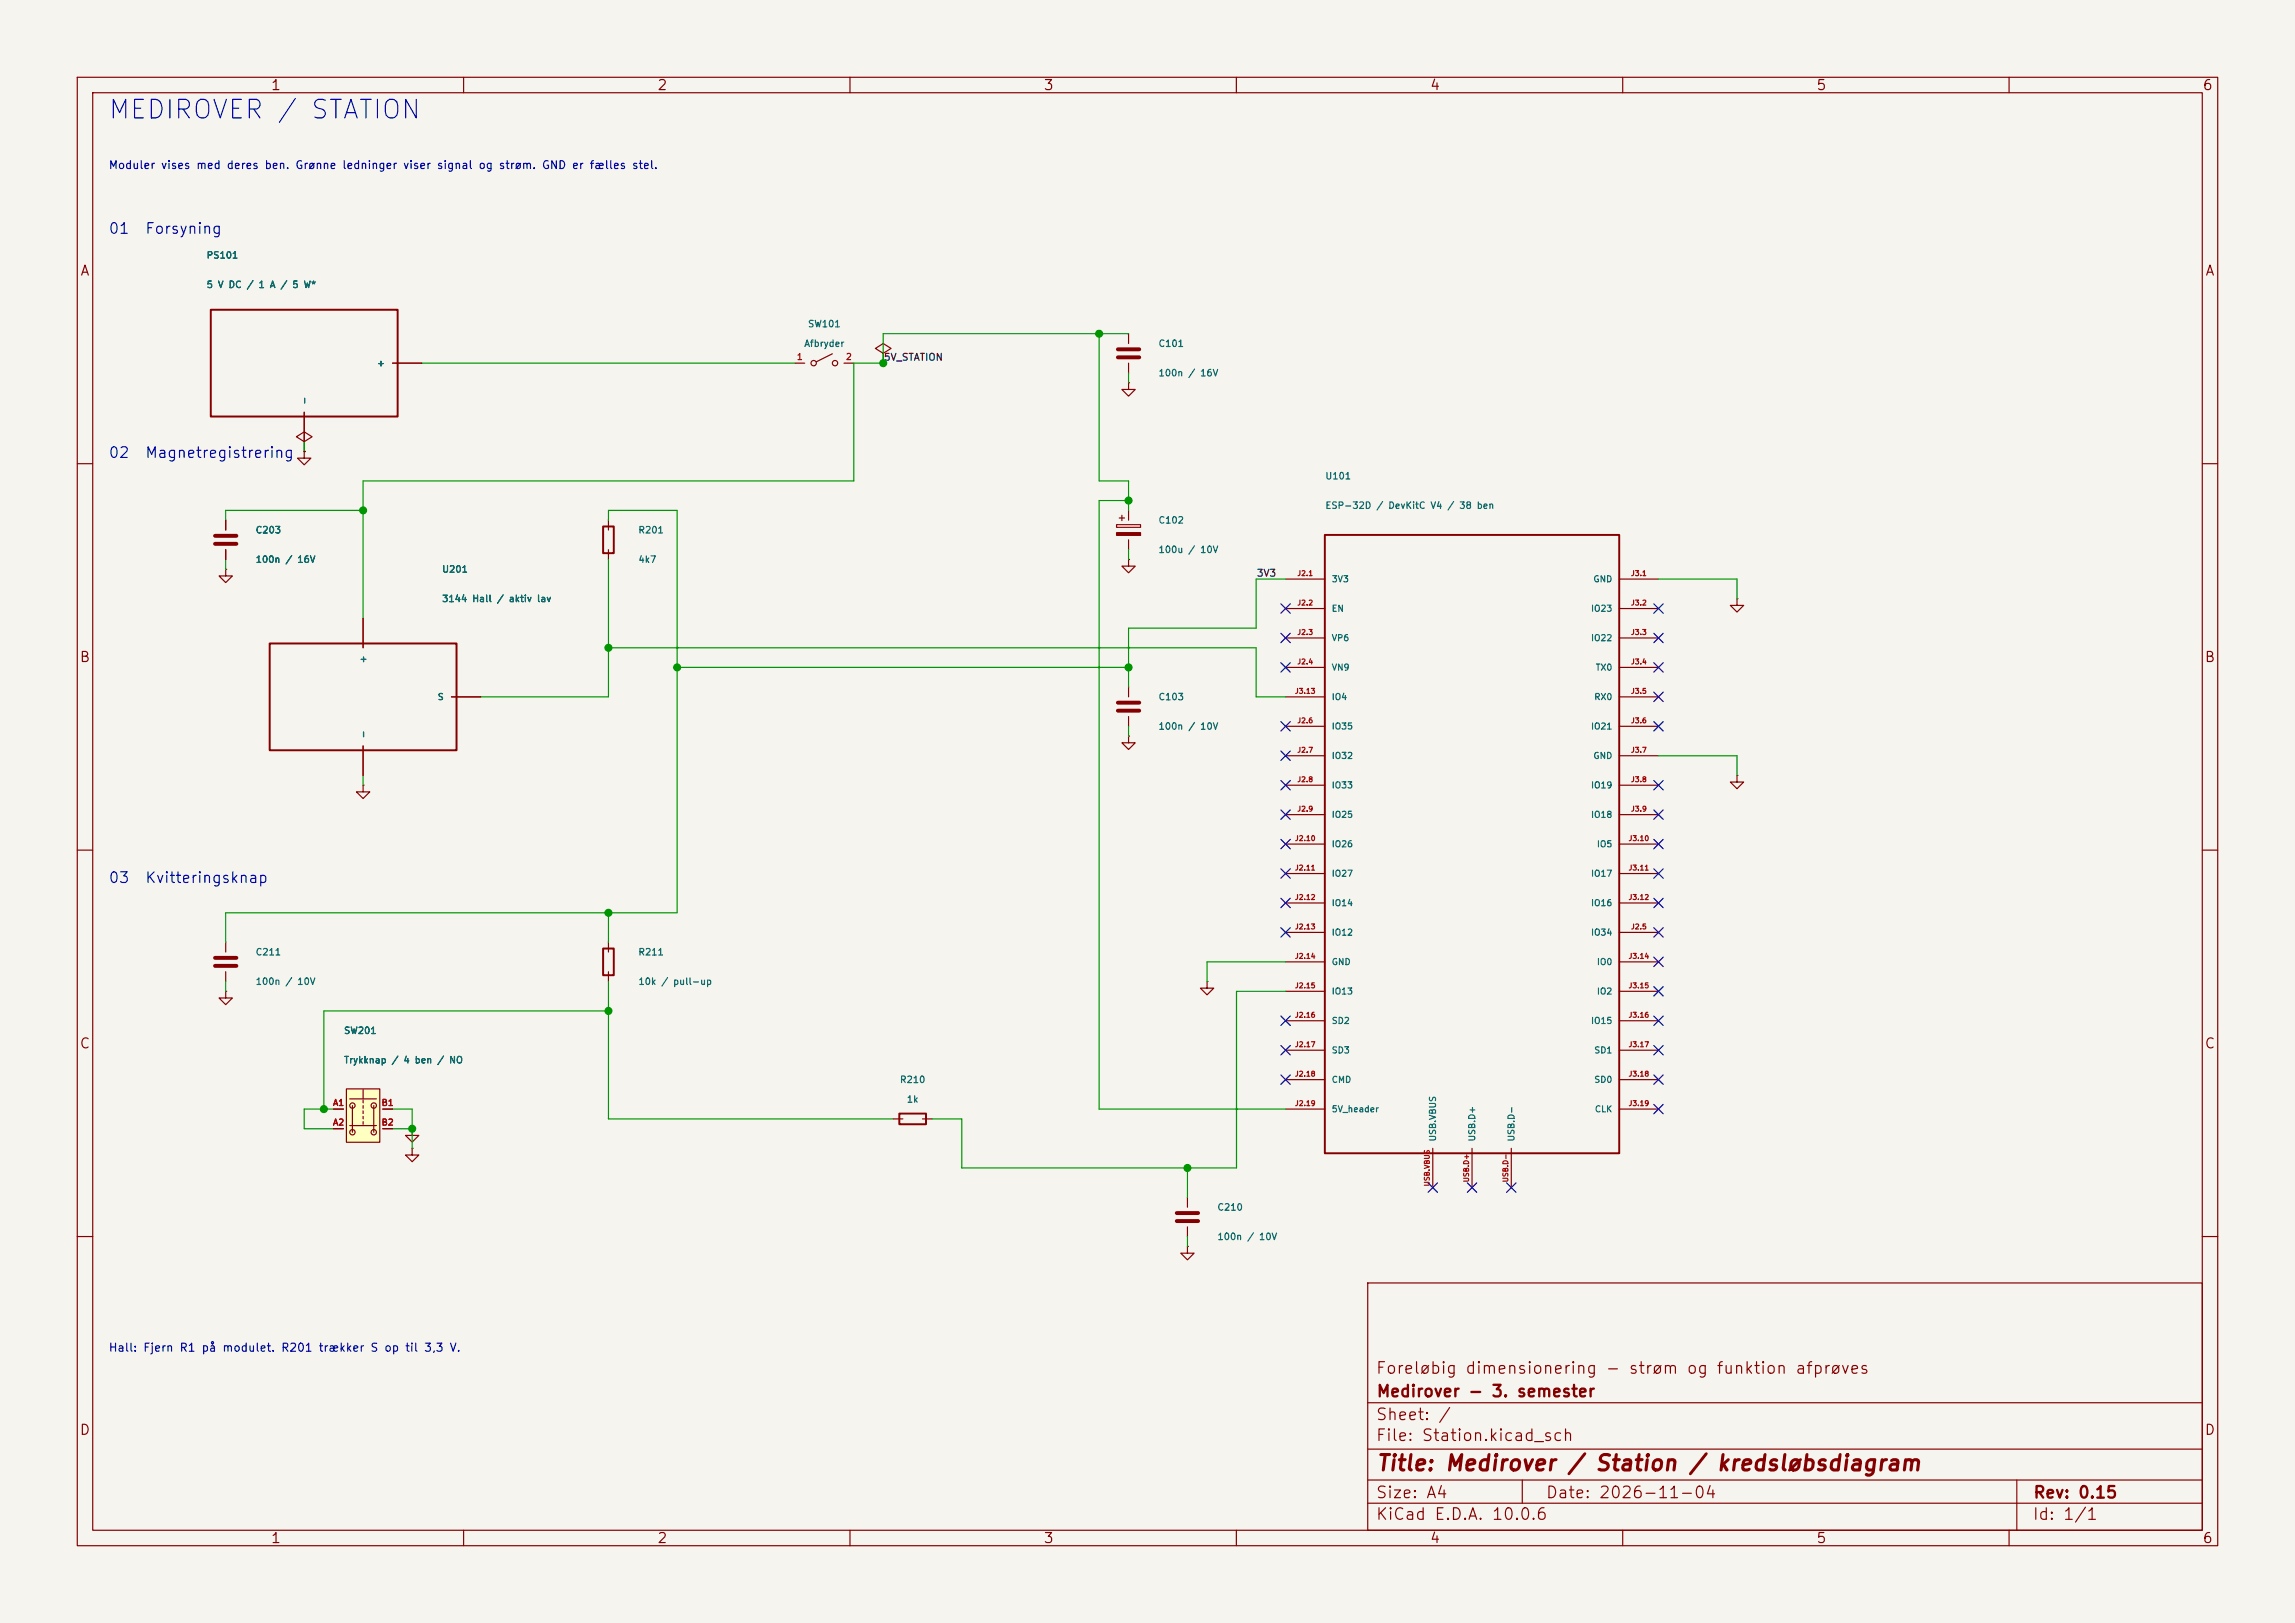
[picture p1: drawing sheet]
<svg xmlns="http://www.w3.org/2000/svg" width="297mm" height="210mm" viewBox="0 0 297 210" stroke-linecap="round" stroke-linejoin="round" font-family="sans-serif">
<defs><g id="words">
<text font-size="2.4" fill="#0000c2" x="13.9" y="16">MEDIROVER / STATION</text>
<text font-size="2" fill="#840000" x="178" y="190.8">Title: Medirover / Station / kredsløbsdiagram</text>
<g font-size="1.5" fill="#840000">
<text x="178" y="178.1">Foreløbig dimensionering - strøm og funktion afprøves</text>
<text x="178" y="184.1">Sheet: /</text>
<text x="178" y="181.1">Medirover - 3. semester</text>
<text x="178" y="186.8">File: Station.kicad_sch</text>
<text x="178" y="197">KiCad E.D.A. 10.0.6</text>
<text x="178" y="194.2">Size: A4</text>
<text x="200" y="194.2">Date: 2026-11-04</text>
<text x="263" y="197">Id: 1/1</text>
<text x="263" y="194.2">Rev: 0.15</text>
</g>
<g font-size="1.4" fill="#0000c2">
<text x="14" y="30.6">01</text>
<text x="18.7" y="30.6">Forsyning</text>
<text x="14" y="59.6">02</text>
<text x="18.7" y="59.6">Magnetregistrering</text>
<text x="14" y="114.6">03</text>
<text x="18.7" y="114.6">Kvitteringsknap</text>
</g>
<g font-size="1.3" fill="#840000">
<text x="35" y="12">1</text>
<text x="85" y="12">2</text>
<text x="135" y="12">3</text>
<text x="185" y="12">4</text>
<text x="235" y="12">5</text>
<text x="285" y="12">6</text>
<text x="10.3" y="36">A</text>
<text x="285.3" y="36">A</text>
<text x="10.2" y="86">B</text>
<text x="285.2" y="86">B</text>
<text x="10.2" y="136">C</text>
<text x="285.2" y="136">C</text>
<text x="10.2" y="186">D</text>
<text x="285.2" y="186">D</text>
<text x="35" y="200">1</text>
<text x="85" y="200">2</text>
<text x="135" y="200">3</text>
<text x="185" y="200">4</text>
<text x="235" y="200">5</text>
<text x="285" y="200">6</text>
</g>
<text font-size="1.1" fill="#0000c2" x="14" y="175.2">Hall: Fjern R1 på modulet. R201 trækker S op til 3,3 V.</text>
<text font-size="1" fill="#0000c2" x="14" y="22.1">Moduler vises med deres ben. Grønne ledninger viser signal og strøm. GND er fælles stel.</text>
<g font-size=".9" fill="#006464">
<text x="26.7" y="33.7">PS101</text>
<text x="26.7" y="37.5">5 V DC / 1 A / 5 W*</text>
<text x="104" y="45.1">Afbryder</text>
<text x="104.5" y="42.6">SW101</text>
<text x="149.8" y="45.1">C101</text>
<text x="149.8" y="48.9">100n / 16V</text>
<text x="171.4" y="62.2">U101</text>
<text x="33" y="69.2">C203</text>
<text x="82.5" y="69.2">R201</text>
<text x="149.8" y="68">C102</text>
<text x="149.8" y="71.8">100u / 10V</text>
<text x="171.4" y="66">ESP-32D / DevKitC V4 / 38 ben</text>
<text x="33" y="73">100n / 16V</text>
<text x="57.1" y="74.3">U201</text>
<text x="82.5" y="73">4k7</text>
<text x="57.1" y="78.1">3144 Hall / aktiv lav</text>
<text x="149.8" y="90.8">C103</text>
<text x="149.8" y="94.6">100n / 10V</text>
<text x="33" y="123.8">C211</text>
<text x="82.5" y="123.8">R211</text>
<text x="33" y="127.6">100n / 10V</text>
<text x="82.5" y="127.6">10k / pull-up</text>
<text x="44.4" y="134">SW201</text>
<text x="44.4" y="137.8">Trykknap / 4 ben / NO</text>
<text x="116.4" y="140.3">R210</text>
<text x="117.3" y="142.9">1k</text>
<text x="157.5" y="156.9">C210</text>
<text x="157.5" y="160.7">100n / 10V</text>
</g>
<g font-size=".9" fill="#0f0f0f">
<text x="114.3" y="46.9">5V_STATION</text>
<text x="162.6" y="74.8">3V3</text>
</g>
<g font-size=".8" fill="#006464">
<text x="48.7" y="47.6">+</text>
<text x="40" y="52.4" transform="rotate(-90 40 52.4)">-</text>
<text x="172.3" y="75.5">3V3</text>
<text x="206.1" y="75.5">GND</text>
<text x="172.3" y="79.3">EN</text>
<text x="172.3" y="83.2">VP6</text>
<text x="205.8" y="79.3">IO23</text>
<text x="205.8" y="83.2">IO22</text>
<text x="47.6" y="85.9" transform="rotate(-90 47.6 85.9)">+</text>
<text x="172.3" y="87">VN9</text>
<text x="206.4" y="87">TX0</text>
<text x="47.6" y="95.6" transform="rotate(-90 47.6 95.6)">-</text>
<text x="56.6" y="90.8">S</text>
<text x="172.3" y="94.6">IO35</text>
<text x="172.3" y="90.8">IO4</text>
<text x="205.8" y="94.6">IO21</text>
<text x="206.2" y="90.8">RX0</text>
<text x="172.3" y="98.4">IO32</text>
<text x="206.1" y="98.4">GND</text>
<text x="172.3" y="102.2">IO33</text>
<text x="172.3" y="106">IO25</text>
<text x="205.8" y="102.2">IO19</text>
<text x="205.8" y="106">IO18</text>
<text x="172.3" y="109.8">IO26</text>
<text x="172.3" y="113.6">IO27</text>
<text x="205.8" y="113.6">IO17</text>
<text x="206.6" y="109.8">IO5</text>
<text x="172.3" y="117.4">IO14</text>
<text x="205.8" y="117.4">IO16</text>
<text x="172.3" y="121.3">IO12</text>
<text x="172.3" y="125.1">GND</text>
<text x="205.8" y="121.3">IO34</text>
<text x="206.6" y="125.1">IO0</text>
<text x="172.3" y="128.9">IO13</text>
<text x="206.6" y="128.9">IO2</text>
<text x="172.3" y="132.7">SD2</text>
<text x="172.3" y="136.5">SD3</text>
<text x="205.8" y="132.7">IO15</text>
<text x="206.2" y="136.5">SD1</text>
<text x="172.3" y="140.3">CMD</text>
<text x="206.2" y="140.3">SD0</text>
<text x="172.3" y="144.1">5V_header</text>
<text x="186" y="147.8" transform="rotate(-90 186 147.8)">USB.VBUS</text>
<text x="191.1" y="147.8" transform="rotate(-90 191.1 147.8)">USB.D+</text>
<text x="196.2" y="147.8" transform="rotate(-90 196.2 147.8)">USB.D-</text>
<text x="206.3" y="144.1">CLK</text>
</g>
<g font-size=".8" fill="#a90000">
<text x="103" y="46.8">1</text>
<text x="109.4" y="46.8">2</text>
<text x="43" y="143.3">A1</text>
<text x="49.3" y="143.3">B1</text>
<text x="43" y="145.8">A2</text>
<text x="49.3" y="145.8">B2</text>
</g>
<g font-size=".7" fill="#a90000">
<text x="167.8" y="74.7">J2.1</text>
<text x="211" y="74.7">J3.1</text>
<text x="167.8" y="78.5">J2.2</text>
<text x="167.8" y="82.3">J2.3</text>
<text x="211" y="78.5">J3.2</text>
<text x="211" y="82.3">J3.3</text>
<text x="167.5" y="89.9">J3.13</text>
<text x="167.8" y="86.1">J2.4</text>
<text x="211" y="86.1">J3.4</text>
<text x="211" y="89.9">J3.5</text>
<text x="167.8" y="93.7">J2.6</text>
<text x="211" y="93.7">J3.6</text>
<text x="167.8" y="97.5">J2.7</text>
<text x="167.8" y="101.4">J2.8</text>
<text x="211" y="97.5">J3.7</text>
<text x="211" y="101.4">J3.8</text>
<text x="167.8" y="105.2">J2.9</text>
<text x="211" y="105.2">J3.9</text>
<text x="167.5" y="109">J2.10</text>
<text x="167.5" y="112.8">J2.11</text>
<text x="210.7" y="109">J3.10</text>
<text x="210.7" y="112.8">J3.11</text>
<text x="167.5" y="116.6">J2.12</text>
<text x="210.7" y="116.6">J3.12</text>
<text x="167.5" y="120.4">J2.13</text>
<text x="167.5" y="124.2">J2.14</text>
<text x="210.7" y="124.2">J3.14</text>
<text x="211" y="120.4">J2.5</text>
<text x="167.5" y="128">J2.15</text>
<text x="167.5" y="131.8">J2.16</text>
<text x="210.7" y="128">J3.15</text>
<text x="210.7" y="131.8">J3.16</text>
<text x="167.5" y="135.6">J2.17</text>
<text x="210.7" y="135.6">J3.17</text>
<text x="167.5" y="139.5">J2.18</text>
<text x="167.5" y="143.3">J2.19</text>
<text x="210.7" y="139.5">J3.18</text>
<text x="210.7" y="143.3">J3.19</text>
<text x="185.2" y="153.6" transform="rotate(-90 185.2 153.6)">USB.VBUS</text>
<text x="190.3" y="153.1" transform="rotate(-90 190.3 153.1)">USB.D+</text>
<text x="195.3" y="153.1" transform="rotate(-90 195.3 153.1)">USB.D-</text>
</g>
</g></defs>
<path d="M0 0h297v210h-297z" fill="#f5f4ef" stroke="#f5f4ef" stroke-width=".13"/>
<g fill="none" stroke="#840000" stroke-width=".15">
<path d="M10 10h277v190h-277zM12 12h273v186h-273zM60 10v2M110 10v2M160 10v2M210 10v2M260 10v2M39.4 53.3v3.9M50.8 47h3.8M146 49.5v.9h.9l-.9 .9-.8-.9h.8M146 49.5h.1M10 60h2"/>
<path d="M29.2 67.3v1.3M29.2 71.1v1.3M146 72.4v.9h.9l-.9 .8-.8-.8h.8M146 72.4h.1M285 60h2M10 110h2M285 110h2M29.2 128.3v.8h.9l-.9 .9-.9-.9h.9M29.2 128.3h.1M29.2 121.9v1.3M29.2 125.7v1.3M78.7 121.9v1.3"/>
<path d="M78.7 125.7v1.3M156.2 127v.9h.9l-.9 .8-.9-.8h.9M156.2 127h.1M115.6 144.8h1.2M119.4 144.8h1.2M10 160h2M177 166h108v32h-108zM285 160h2M60 198v2M110 198v2M160 198v2M177 194.5h108"/>
<path d="M177 191.5h108M177 187.5h108M177 181.5h108M197 191.5v3M210 198v2M260 198v2M261 191.5v6.5"/>
</g>
<path d="M27.8 69.3h2.8M27.8 70.4h2.8M27.8 123.9h2.8M27.8 125h2.8" fill="none" stroke="#840000" stroke-width=".51"/>
<path d="M27.3 40.1h24.2v13.8h-24.2zM78 122.7h1.4v3.5h-1.4zM116.4 144.1h3.4v1.4h-3.4z" fill="none" stroke="#840000" stroke-width=".25"/>
<path d="M44.8 140.9h4.3v6.9h-4.3z" fill="#ffffc2"/>
<g fill="none" stroke="#840000" stroke-width=".15">
<path d="M39.4 53.3v3.9l1-.7-1-.6-1 .6 1 .7v1.2M39.4 58.4h.1M39.4 58.4v.9h.8l-.8 .8-.9-.8h.9M50.8 47h3.8M102.9 47h1.2M107.7 45.8l-2.1 1M109.2 47h1.3M114.3 45.7l1-.6-1-.6-1 .6 1 .6v1.3M114.3 47h.1M146 43.2v1.3M146 47v1.3M29.2 73.7v.8h.9l-.9 .9-.9-.9h.9"/>
<path d="M29.2 73.7h.1M29.2 67.3v1.3M29.2 71.1v1.3M78.7 67.3v1.3M78.7 71.1v1.3M144.5 67.9h3.1v.3h-3.1zM144.8 67h.7M145.2 66.7v.7M146 66v1.3M146 69.9v1.2M166.4 74.9h5M166.4 78.7h5"/>
<path d="M209.5 74.9h5.1M209.5 78.7h5.1M224.8 77.5v.8h.9l-.9 .9-.9-.9h.9M224.8 77.5h.1M47 80v3.8M47 96.5v3.8M58.4 90.2h3.8M146 95.3v.8h.9l-.9 .9-.8-.9h.8M146 95.3h.1M146 88.9v1.3M146 92.7v1.3M166.4 90.2h5"/>
<path d="M166.4 82.6h5M166.4 86.4h5M166.4 94h5M166.4 97.8h5M209.5 90.2h5.1M209.5 82.6h5.1M209.5 86.4h5.1M209.5 94h5.1M209.5 97.8h5.1M47 101.6v.9h.9l-.9 .8-.9-.8h.9M47 101.6h.1M166.4 101.6h5"/>
<path d="M166.4 105.4h5M166.4 109.2h5M166.4 113h5M166.4 116.8h5M209.5 101.6h5.1M209.5 105.4h5.1M209.5 109.2h5.1M209.5 113h5.1M209.5 116.8h5.1M224.8 100.3v.9h.9l-.9 .9-.9-.9h.9M224.8 100.3h.1M166.4 120.7h5"/>
<path d="M166.4 124.5h5M166.4 128.3h5M166.4 132.1h5M166.4 135.9h5M166.4 139.7h5M209.5 120.7h5.1M209.5 124.5h5.1M209.5 128.3h5.1M209.5 132.1h5.1M209.5 135.9h5.1M209.5 139.7h5.1M43.2 143.5h1.2"/>
<path d="M43.2 146.1h1.2M44.8 140.9h4.3v6.9h-4.3zM45.3 142.2h3.4M45.3 145.6h3.4M45.6 143.1v3.4M47 141v1.2M47 142.4v.3M47 143.1v.3M47 143.7v.4M47 144.4v.4M47 145.1v.4M48.4 143.1v3.4"/>
<path d="M49.5 143.5h1.3M49.5 146.1h1.3M53.3 146.1v.8h.9l-.9 .9-.8-.9h.8M53.3 146.1h.1M53.3 148.6v.9h.9l-.9 .8-.8-.8h.8M53.3 148.6h.1M153.7 154.9v1.3M153.7 158.8v1.2M166.4 143.5h5M185.4 148.6v5.1M190.5 148.6v5.1M195.6 148.6v5.1"/>
<path d="M209.5 143.5h5.1M153.7 161.3v.9h.8l-.8 .8-.9-.8h.9M153.7 161.3h.1"/>
<circle cx="105.3" cy="47" r=".35"/>
<circle cx="108.1" cy="47" r=".35"/>
<circle cx="45.6" cy="143.1" r=".35"/>
<circle cx="45.6" cy="146.5" r=".35"/>
<circle cx="48.4" cy="143.1" r=".35"/>
<circle cx="48.4" cy="146.5" r=".35"/>
</g>
<path d="M78 68.1h1.4v3.5h-1.4zM171.4 69.2h38.1v80h-38.1zM34.9 83.3h24.2v13.8h-24.2z" fill="none" stroke="#840000" stroke-width=".25"/>
<path d="M144.7 45.2h2.7M144.7 46.2h2.7M144.7 90.9h2.7M144.7 92h2.7M152.3 157h2.8M152.3 158h2.8" fill="none" stroke="#840000" stroke-width=".51"/>
<path d="M144.5 68.9h3.1v.4h-3.1z" fill="#840000" stroke="#840000" stroke-width=".15"/>
<g fill="none" stroke="#009600" stroke-width=".15">
<path d="M39.4 57.2v1.2M54.6 47h48.3M142.2 43.2v19h3.8v3.8M146 43.2h-31.7v3.8h-3.8v15.2h-63.5v17.8M146 48.3v1.2M29.2 72.4v1.3M47 66h-17.8v1.3M78.7 67.3v-1.3h8.9v52.1h-58.4v3.8M78.7 72.4v17.8h-16.5M146 71.1v1.3M146 64.8h-3.8v78.7h24.2M166.4 74.9h-3.8v6.4h-16.6v7.6"/>
<path d="M214.6 74.9h10.2v2.6M78.7 83.8h83.9v6.4h3.8M87.6 83.8h.1M87.6 86.4h58.4M142.2 86.4h.1M142.2 83.8h.1M146 83.8h.1M146 94v1.3M214.6 97.8h10.2v2.5M47 100.3v1.3M78.7 118.1v3.8M29.2 127v1.3"/>
<path d="M78.7 127v17.8h36.9M78.7 130.8h-36.8v12.7M166.4 128.3h-6.4v22.8h-35.5v-6.3h-3.9M166.4 124.5h-10.2v2.5M43.2 143.5h-3.8v2.6h3.8M50.8 143.5h2.5v5.1M50.8 146.1h2.5M153.7 151.1v3.8M160 143.5h.1M153.7 160v1.3"/>
</g>
<g fill="#009600" stroke="#009600" stroke-width=".13">
<circle cx="142.2" cy="86.4" r=".08"/>
<circle cx="87.6" cy="83.8" r=".08"/>
<circle cx="142.2" cy="83.8" r=".08"/>
<circle cx="146.1" cy="83.8" r=".08"/>
<circle cx="160" cy="143.5" r=".08"/>
<circle cx="78.7" cy="130.8" r=".46"/>
<circle cx="78.7" cy="118.1" r=".46"/>
<circle cx="146" cy="86.4" r=".46"/>
<circle cx="146" cy="64.8" r=".46"/>
<circle cx="142.2" cy="43.2" r=".46"/>
<circle cx="78.7" cy="83.8" r=".46"/>
<circle cx="47" cy="66" r=".46"/>
<circle cx="114.3" cy="47" r=".46"/>
<circle cx="87.6" cy="86.4" r=".46"/>
<circle cx="153.7" cy="151.1" r=".46"/>
<circle cx="41.9" cy="143.5" r=".46"/>
<circle cx="53.3" cy="146.1" r=".46"/>
</g>
<g fill="none" stroke="#000084" stroke-width=".15">
<path d="M165.8 78.1l1.2 1.2M167 78.1l-1.2 1.2M214 78.1l1.2 1.2M215.2 78.1l-1.2 1.2M165.8 85.8l1.2 1.2M165.8 93.4l1.2 1.2M165.8 97.2l1.2 1.2M165.8 81.9l1.2 1.3M167 85.8l-1.2 1.2M167 93.4l-1.2 1.2M167 97.2l-1.2 1.2M167 81.9l-1.2 1.3"/>
<path d="M214 85.8l1.2 1.2M214 93.4l1.2 1.2M214 81.9l1.2 1.3M214 89.6l1.2 1.2M215.2 85.8l-1.2 1.2M215.2 93.4l-1.2 1.2M215.2 81.9l-1.2 1.3M215.2 89.6l-1.2 1.2M165.8 116.2l1.2 1.2M165.8 112.4l1.2 1.2M165.8 108.6l1.2 1.2M165.8 104.8l1.2 1.2"/>
<path d="M165.8 101l1.2 1.2M167 116.2l-1.2 1.2M167 112.4l-1.2 1.2M167 108.6l-1.2 1.2M167 104.8l-1.2 1.2M167 101l-1.2 1.2M214 101l1.2 1.2M214 104.8l1.2 1.2M214 108.6l1.2 1.2M214 112.4l1.2 1.2M214 116.2l1.2 1.2M215.2 101l-1.2 1.2"/>
<path d="M215.2 104.8l-1.2 1.2M215.2 108.6l-1.2 1.2M215.2 112.4l-1.2 1.2M215.2 116.2l-1.2 1.2M165.8 139.1l1.2 1.2M165.8 131.5l1.2 1.2M165.8 135.3l1.2 1.2M165.8 120l1.2 1.3M167 139.1l-1.2 1.2M167 131.5l-1.2 1.2M167 135.3l-1.2 1.2M167 120l-1.2 1.3"/>
<path d="M214 139.1l1.2 1.2M214 120l1.2 1.3M214 123.9l1.2 1.2M214 127.7l1.2 1.2M214 131.5l1.2 1.2M214 135.3l1.2 1.2M215.2 123.9l-1.2 1.2M215.2 139.1l-1.2 1.2M215.2 120l-1.2 1.3M215.2 127.7l-1.2 1.2M215.2 131.5l-1.2 1.2M215.2 135.3l-1.2 1.2"/>
<path d="M184.8 153.1l1.2 1.2M186 153.1l-1.2 1.2M189.9 153.1l1.2 1.2M191.1 153.1l-1.2 1.2M195 153.1l1.2 1.2M196.2 153.1l-1.2 1.2M214 142.9l1.2 1.2M215.2 142.9l-1.2 1.2"/>
</g>
<use href="#words"/>
</svg>
